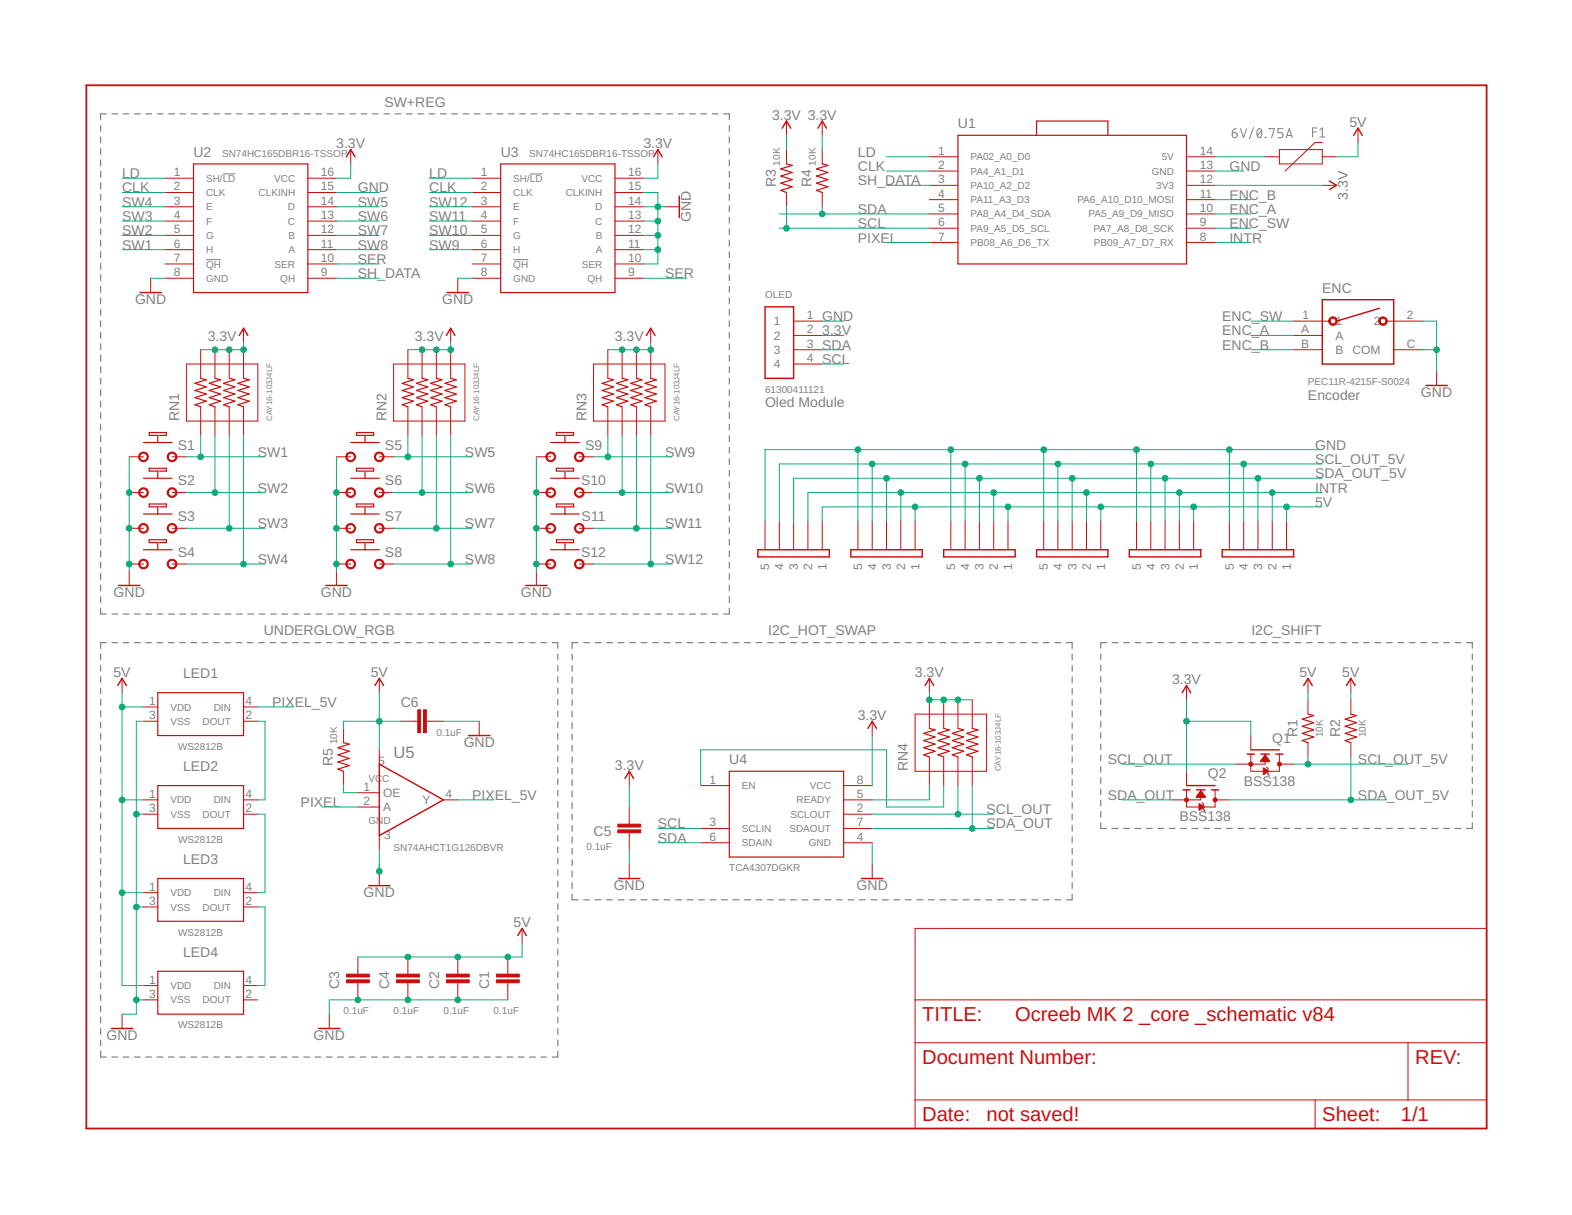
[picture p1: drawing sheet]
<svg xmlns="http://www.w3.org/2000/svg" width="279mm" height="216mm" viewBox="0 0 279 216" stroke-linecap="round" stroke-linejoin="round" font-family="sans-serif">
<defs><g id="words">
<g font-size="3.6" fill="#c90d0c">
<text x="163.9" y="181.5">TITLE:</text>
<text x="180.4" y="181.5">Ocreeb MK 2 _core _schematic v84</text>
<text x="163.9" y="189.1">Document Number:</text>
<text x="251.5" y="189.1">REV:</text>
<text x="163.9" y="199.3">Date:</text>
<text x="175.3" y="199.3">not saved!</text>
<text x="235" y="199.3">Sheet:</text>
<text x="249" y="199.3">1/1</text>
</g>
<text font-size="2.9" fill="#808080" x="69.9" y="134.8">U5</text>
<g font-size="2.5" fill="#808080">
<text x="68.3" y="19">SW+REG</text>
<text x="137.2" y="21.3">3.3V 3.3V</text>
<text x="170.3" y="22.8">U1</text>
<text x="239.8" y="22.5">5V</text>
<text x="34.4" y="27.9">U2</text>
<text x="59.8" y="26.3">3.3V</text>
<text x="89" y="27.9">U3</text>
<text x="114.4" y="26.3">3.3V</text>
<text x="152.5" y="27.9">LD</text>
<text x="21.7" y="34.2">CLK</text>
<text x="21.7" y="31.7">LD</text>
<text x="63.6" y="34.2">GND</text>
<text x="76.3" y="34.2">CLK</text>
<text x="76.3" y="31.7">LD</text>
<text x="137.9" y="33.3" transform="rotate(-90 137.9 33.3)">R3</text>
<text x="144.3" y="33.3" transform="rotate(-90 144.3 33.3)">R4</text>
<text x="152.5" y="32.9">SH_DATA</text>
<text x="152.5" y="30.4">CLK</text>
<text x="218.5" y="30.4">GND</text>
<text x="218.5" y="35.5">ENC_B</text>
<text x="239.6" y="35.5" transform="rotate(-90 239.6 35.5)">3.3V</text>
<text x="21.7" y="36.7">SW4</text>
<text x="21.7" y="39.3">SW3</text>
<text x="21.7" y="41.8">SW2</text>
<text x="63.6" y="36.7">SW5</text>
<text x="63.6" y="39.3">SW6</text>
<text x="63.6" y="41.8">SW7</text>
<text x="76.3" y="41.8">SW10</text>
<text x="76.3" y="39.3">SW11</text>
<text x="76.3" y="36.7">SW12</text>
<text x="122.8" y="39.5" transform="rotate(-90 122.8 39.5)">GND</text>
<text x="152.5" y="40.6">SCL</text>
<text x="152.5" y="38">SDA</text>
<text x="218.5" y="40.6">ENC_SW</text>
<text x="218.5" y="38">ENC_A</text>
<text x="21.7" y="44.4">SW1</text>
<text x="63.6" y="46.9">SER</text>
<text x="63.6" y="44.4">SW8</text>
<text x="76.3" y="44.4">SW9</text>
<text x="152.5" y="43.1">PIXEL</text>
<text x="218.5" y="43.1">INTR</text>
<text x="63.6" y="49.4">SH_DATA</text>
<text x="118.2" y="49.4">SER</text>
<text x="235" y="52">ENC</text>
<text x="24" y="54">GND</text>
<text x="78.6" y="54">GND</text>
<text x="146.1" y="57.1">GND</text>
<text x="146.1" y="59.6">3.3V</text>
<text x="217.2" y="57.1">ENC_SW</text>
<text x="217.2" y="59.6">ENC_A</text>
<text x="36.9" y="60.6">3.3V</text>
<text x="73.7" y="60.6">3.3V</text>
<text x="109.3" y="60.6">3.3V</text>
<text x="146.1" y="64.7">SCL</text>
<text x="146.1" y="62.1">SDA</text>
<text x="217.2" y="62.1">ENC_B</text>
<text x="232.5" y="71">Encoder</text>
<text x="252.6" y="70.5">GND</text>
<text x="31.9" y="74.8" transform="rotate(-90 31.9 74.8)">RN1</text>
<text x="68.7" y="74.8" transform="rotate(-90 68.7 74.8)">RN2</text>
<text x="104.2" y="74.8" transform="rotate(-90 104.2 74.8)">RN3</text>
<text x="136" y="72.3">Oled Module</text>
<text x="31.6" y="79.9">S1</text>
<text x="45.8" y="81.2">SW1</text>
<text x="68.4" y="79.9">S5</text>
<text x="82.6" y="81.2">SW5</text>
<text x="104" y="79.9">S9</text>
<text x="118.2" y="81.2">SW9</text>
<text x="233.7" y="79.9">GND</text>
<text x="233.7" y="82.5">SCL_OUT_5V</text>
<text x="31.6" y="86.3">S2</text>
<text x="45.8" y="87.5">SW2</text>
<text x="68.4" y="86.3">S6</text>
<text x="82.6" y="87.5">SW6</text>
<text x="103.3" y="86.3">S10</text>
<text x="118.2" y="87.5">SW10</text>
<text x="233.7" y="85">SDA_OUT_5V</text>
<text x="233.7" y="87.5">INTR</text>
<text x="31.6" y="92.6">S3</text>
<text x="45.8" y="93.9">SW3</text>
<text x="68.4" y="92.6">S7</text>
<text x="82.6" y="93.9">SW7</text>
<text x="103.4" y="92.6">S11</text>
<text x="118.2" y="93.9">SW11</text>
<text x="233.7" y="90.1">5V</text>
<text x="31.6" y="99">S4</text>
<text x="45.8" y="100.2">SW4</text>
<text x="68.4" y="99">S8</text>
<text x="82.6" y="100.2">SW8</text>
<text x="103.3" y="99">S12</text>
<text x="118.2" y="100.2">SW12</text>
<text x="20.2" y="106.1">GND</text>
<text x="57" y="106.1">GND</text>
<text x="92.6" y="106.1">GND</text>
<text x="46.9" y="112.9">UNDERGLOW_RGB</text>
<text x="136.5" y="112.9">I2C_HOT_SWAP</text>
<text x="222.4" y="112.9">I2C_SHIFT</text>
<text x="20.2" y="120.3">5V</text>
<text x="32.6" y="120.5">LED1</text>
<text x="48.4" y="125.6">PIXEL_5V</text>
<text x="65.9" y="120.3">5V</text>
<text x="71.2" y="125.6">C6</text>
<text x="162.6" y="120.3">3.3V</text>
<text x="208.3" y="121.6">3.3V</text>
<text x="231" y="120.3">5V</text>
<text x="238.6" y="120.3">5V</text>
<text x="152.5" y="127.9">3.3V</text>
<text x="226.1" y="132">Q1</text>
<text x="230.6" y="131" transform="rotate(-90 230.6 131)">R1</text>
<text x="238.2" y="131" transform="rotate(-90 238.2 131)">R2</text>
<text x="32.6" y="137">LED2</text>
<text x="59.2" y="136.1" transform="rotate(-90 59.2 136.1)">R5</text>
<text x="82.4" y="132.7">GND</text>
<text x="109.3" y="136.8">3.3V</text>
<text x="129.6" y="135.8">U4</text>
<text x="161.4" y="137.1" transform="rotate(-90 161.4 137.1)">RN4</text>
<text x="196.9" y="135.8">SCL_OUT</text>
<text x="241.4" y="135.8">SCL_OUT_5V</text>
<text x="53.4" y="143.4">PIXEL</text>
<text x="83.9" y="142.1">PIXEL_5V</text>
<text x="196.9" y="142.1">SDA_OUT</text>
<text x="214.7" y="138.3">Q2</text>
<text x="221" y="139.6">BSS138</text>
<text x="241.4" y="142.1">SDA_OUT_5V</text>
<text x="105.5" y="148.5">C5</text>
<text x="116.9" y="147.2">SCL</text>
<text x="116.9" y="149.7">SDA</text>
<text x="175.3" y="144.7">SCL_OUT</text>
<text x="175.3" y="147.2">SDA_OUT</text>
<text x="209.6" y="145.9">BSS138</text>
<text x="32.6" y="153.6">LED3</text>
<text x="64.6" y="159.4">GND</text>
<text x="109.1" y="158.1">GND</text>
<text x="152.2" y="158.1">GND</text>
<text x="91.3" y="164.7">5V</text>
<text x="32.6" y="170.1">LED4</text>
<text x="60.3" y="175.8" transform="rotate(-90 60.3 175.8)">C3</text>
<text x="69.2" y="175.8" transform="rotate(-90 69.2 175.8)">C4</text>
<text x="78.1" y="175.8" transform="rotate(-90 78.1 175.8)">C2</text>
<text x="87" y="175.8" transform="rotate(-90 87 175.8)">C1</text>
<text x="18.9" y="184.8">GND</text>
<text x="55.7" y="184.8">GND</text>
</g>
<g font-size="2.1" fill="#808080">
<text x="166.7" y="27.5">1</text>
<text x="213.2" y="27.5">14</text>
<text x="30.9" y="31.3">1</text>
<text x="30.9" y="33.8">2</text>
<text x="57" y="33.8">15</text>
<text x="57" y="31.3">16</text>
<text x="85.5" y="31.3">1</text>
<text x="85.5" y="33.8">2</text>
<text x="111.6" y="33.8">15</text>
<text x="111.6" y="31.3">16</text>
<text x="166.7" y="30">2</text>
<text x="166.7" y="32.6">3</text>
<text x="166.7" y="35.1">4</text>
<text x="213.2" y="35.1">11</text>
<text x="213.2" y="32.6">12</text>
<text x="213.2" y="30">13</text>
<text x="30.9" y="36.4">3</text>
<text x="30.9" y="38.9">4</text>
<text x="30.9" y="41.5">5</text>
<text x="57" y="41.5">12</text>
<text x="57" y="38.9">13</text>
<text x="57" y="36.4">14</text>
<text x="85.5" y="36.4">3</text>
<text x="85.5" y="38.9">4</text>
<text x="85.5" y="41.5">5</text>
<text x="111.6" y="41.5">12</text>
<text x="111.6" y="38.9">13</text>
<text x="111.6" y="36.4">14</text>
<text x="166.7" y="37.7">5</text>
<text x="166.7" y="40.2">6</text>
<text x="213.2" y="40.2">9</text>
<text x="213.2" y="37.7">10</text>
<text x="30.9" y="44">6</text>
<text x="30.9" y="46.5">7</text>
<text x="57" y="46.5">10</text>
<text x="57" y="44">11</text>
<text x="85.5" y="44">6</text>
<text x="85.5" y="46.5">7</text>
<text x="111.6" y="46.5">10</text>
<text x="111.6" y="44">11</text>
<text x="166.7" y="42.7">7</text>
<text x="213.2" y="42.7">8</text>
<text x="30.9" y="49.1">8</text>
<text x="57" y="49.1">9</text>
<text x="85.5" y="49.1">8</text>
<text x="111.6" y="49.1">9</text>
<text x="137.5" y="57.8">1</text>
<text x="143.4" y="56.7">1</text>
<text x="143.4" y="59.2">2</text>
<text x="231.3" y="59.2">A</text>
<text x="231.5" y="56.7">1</text>
<text x="237.4" y="57.8">1</text>
<text x="244.2" y="57.8">2</text>
<text x="250" y="56.7">2</text>
<text x="137.5" y="60.4">2</text>
<text x="137.5" y="62.9">3</text>
<text x="137.5" y="65.4">4</text>
<text x="143.4" y="61.8">3</text>
<text x="143.4" y="64.3">4</text>
<text x="231.3" y="61.8">B</text>
<text x="237.4" y="60.4">A</text>
<text x="237.4" y="62.9">B</text>
<text x="240.4" y="62.9">COM</text>
<text x="250" y="61.8">C</text>
<text x="136.7" y="101.2" transform="rotate(-90 136.7 101.2)">5</text>
<text x="139.3" y="101.2" transform="rotate(-90 139.3 101.2)">4</text>
<text x="141.8" y="101.2" transform="rotate(-90 141.8 101.2)">3</text>
<text x="144.4" y="101.2" transform="rotate(-90 144.4 101.2)">2</text>
<text x="146.9" y="101.2" transform="rotate(-90 146.9 101.2)">1</text>
<text x="153.2" y="101.2" transform="rotate(-90 153.2 101.2)">5</text>
<text x="155.8" y="101.2" transform="rotate(-90 155.8 101.2)">4</text>
<text x="158.3" y="101.2" transform="rotate(-90 158.3 101.2)">3</text>
<text x="160.9" y="101.2" transform="rotate(-90 160.9 101.2)">2</text>
<text x="163.4" y="101.2" transform="rotate(-90 163.4 101.2)">1</text>
<text x="169.7" y="101.2" transform="rotate(-90 169.7 101.2)">5</text>
<text x="172.3" y="101.2" transform="rotate(-90 172.3 101.2)">4</text>
<text x="174.8" y="101.2" transform="rotate(-90 174.8 101.2)">3</text>
<text x="177.4" y="101.2" transform="rotate(-90 177.4 101.2)">2</text>
<text x="179.9" y="101.2" transform="rotate(-90 179.9 101.2)">1</text>
<text x="186.3" y="101.2" transform="rotate(-90 186.3 101.2)">5</text>
<text x="188.8" y="101.2" transform="rotate(-90 188.8 101.2)">4</text>
<text x="191.3" y="101.2" transform="rotate(-90 191.3 101.2)">3</text>
<text x="193.9" y="101.2" transform="rotate(-90 193.9 101.2)">2</text>
<text x="196.4" y="101.2" transform="rotate(-90 196.4 101.2)">1</text>
<text x="202.8" y="101.2" transform="rotate(-90 202.8 101.2)">5</text>
<text x="205.3" y="101.2" transform="rotate(-90 205.3 101.2)">4</text>
<text x="207.8" y="101.2" transform="rotate(-90 207.8 101.2)">3</text>
<text x="210.4" y="101.2" transform="rotate(-90 210.4 101.2)">2</text>
<text x="212.9" y="101.2" transform="rotate(-90 212.9 101.2)">1</text>
<text x="219.3" y="101.2" transform="rotate(-90 219.3 101.2)">5</text>
<text x="221.8" y="101.2" transform="rotate(-90 221.8 101.2)">4</text>
<text x="224.3" y="101.2" transform="rotate(-90 224.3 101.2)">3</text>
<text x="226.9" y="101.2" transform="rotate(-90 226.9 101.2)">2</text>
<text x="229.4" y="101.2" transform="rotate(-90 229.4 101.2)">1</text>
<text x="26.5" y="125.3">1</text>
<text x="43.6" y="125.3">4</text>
<text x="26.5" y="127.8">3</text>
<text x="43.6" y="127.8">2</text>
<text x="67.2" y="135.9">5</text>
<text x="26.5" y="141.8">1</text>
<text x="43.6" y="141.8">4</text>
<text x="64.6" y="143">2</text>
<text x="64.6" y="140.5">1</text>
<text x="68.1" y="141.6">OE</text>
<text x="75.1" y="142.9">Y</text>
<text x="79.2" y="141.8">4</text>
<text x="126.1" y="139.2">1</text>
<text x="152.3" y="139.2">8</text>
<text x="152.3" y="141.8">5</text>
<text x="26.5" y="144.3">3</text>
<text x="43.6" y="144.3">2</text>
<text x="68.1" y="144.2">A</text>
<text x="68.3" y="149.1">3</text>
<text x="126.1" y="146.9">3</text>
<text x="126.1" y="149.4">6</text>
<text x="152.3" y="144.3">2</text>
<text x="152.3" y="146.9">7</text>
<text x="152.3" y="149.4">4</text>
<text x="26.5" y="158.3">1</text>
<text x="26.5" y="160.8">3</text>
<text x="43.6" y="160.8">2</text>
<text x="43.6" y="158.3">4</text>
<text x="26.5" y="174.8">1</text>
<text x="26.5" y="177.3">3</text>
<text x="43.6" y="177.3">2</text>
<text x="43.6" y="174.8">4</text>
</g>
<g font-size="1.8" fill="#808080">
<text x="39.5" y="27.9">SN74HC165DBR16-TSSOP</text>
<text x="94.1" y="27.9">SN74HC165DBR16-TSSOP</text>
<text x="138.6" y="29.4" transform="rotate(-90 138.6 29.4)">10K</text>
<text x="145" y="29.4" transform="rotate(-90 145 29.4)">10K</text>
<text x="172.5" y="28.5">PA02_A0_D0</text>
<text x="206.5" y="28.5">5V</text>
<text x="36.6" y="32.3">SH/LD</text>
<text x="36.6" y="34.8">CLK</text>
<text x="46" y="34.8">CLKINH</text>
<text x="48.7" y="32.3">VCC</text>
<text x="91.2" y="32.3">SH/LD</text>
<text x="91.2" y="34.8">CLK</text>
<text x="100.6" y="34.8">CLKINH</text>
<text x="103.3" y="32.3">VCC</text>
<text x="172.5" y="31">PA4_A1_D1</text>
<text x="172.5" y="33.6">PA10_A2_D2</text>
<text x="204.7" y="31">GND</text>
<text x="205.5" y="33.6">3V3</text>
<text x="36.6" y="37.4">E</text>
<text x="36.6" y="39.9">F</text>
<text x="51.2" y="39.9">C</text>
<text x="51.2" y="37.4">D</text>
<text x="91.2" y="37.4">E</text>
<text x="91.2" y="39.9">F</text>
<text x="105.8" y="39.9">C</text>
<text x="105.8" y="37.4">D</text>
<text x="172.5" y="36.1">PA11_A3_D3</text>
<text x="172.5" y="38.6">PA8_A4_D4_SDA</text>
<text x="172.5" y="41.2">PA9_A5_D5_SCL</text>
<text x="191.5" y="36.1">PA6_A10_D10_MOSI</text>
<text x="193.5" y="38.6">PA5_A9_D9_MISO</text>
<text x="194.4" y="41.2">PA7_A8_D8_SCK</text>
<text x="36.6" y="42.5">G</text>
<text x="36.6" y="45">H</text>
<text x="36.6" y="47.5">QH</text>
<text x="48.8" y="47.5">SER</text>
<text x="51.3" y="45">A</text>
<text x="51.3" y="42.5">B</text>
<text x="91.2" y="42.5">G</text>
<text x="91.2" y="45">H</text>
<text x="91.2" y="47.5">QH</text>
<text x="103.4" y="47.5">SER</text>
<text x="105.9" y="45">A</text>
<text x="105.9" y="42.5">B</text>
<text x="172.5" y="43.7">PB08_A6_D6_TX</text>
<text x="194.4" y="43.7">PB09_A7_D7_RX</text>
<text x="36.6" y="50.1">GND</text>
<text x="49.8" y="50.1">QH</text>
<text x="91.2" y="50.1">GND</text>
<text x="104.4" y="50.1">QH</text>
<text x="136" y="53">OLED</text>
<text x="136" y="69.8">61300411121</text>
<text x="232.5" y="68.5">PEC11R-4215F-S0024</text>
<text x="30.3" y="126.3">VDD</text>
<text x="30.3" y="128.8">VSS</text>
<text x="36" y="128.8">DOUT</text>
<text x="38" y="126.3">DIN</text>
<text x="77.6" y="130.7">0.1uF</text>
<text x="235.1" y="131" transform="rotate(-90 235.1 131)">10K</text>
<text x="242.8" y="131" transform="rotate(-90 242.8 131)">10K</text>
<text x="31.7" y="133.2">WS2812B</text>
<text x="59.9" y="132.3" transform="rotate(-90 59.9 132.3)">10K</text>
<text x="30.3" y="142.8">VDD</text>
<text x="38" y="142.8">DIN</text>
<text x="65.5" y="139">VCC</text>
<text x="131.9" y="140.2">EN</text>
<text x="141.6" y="142.8">READY</text>
<text x="144" y="140.2">VCC</text>
<text x="30.3" y="145.3">VSS</text>
<text x="31.7" y="149.7">WS2812B</text>
<text x="36" y="145.3">DOUT</text>
<text x="65.5" y="146.5">GND</text>
<text x="131.9" y="147.8">SCLIN</text>
<text x="140.3" y="147.8">SDAOUT</text>
<text x="140.5" y="145.3">SCLOUT</text>
<text x="69.9" y="151.2">SN74AHCT1G126DBVR</text>
<text x="104.2" y="151">0.1uF</text>
<text x="129.6" y="154.8">TCA4307DGKR</text>
<text x="131.9" y="150.4">SDAIN</text>
<text x="143.7" y="150.4">GND</text>
<text x="30.3" y="159.3">VDD</text>
<text x="30.3" y="161.8">VSS</text>
<text x="36" y="161.8">DOUT</text>
<text x="38" y="159.3">DIN</text>
<text x="31.7" y="166.3">WS2812B</text>
<text x="30.3" y="175.8">VDD</text>
<text x="30.3" y="178.3">VSS</text>
<text x="36" y="178.3">DOUT</text>
<text x="38" y="175.8">DIN</text>
<text x="31.7" y="182.8">WS2812B</text>
<text x="61.1" y="180.2">0.1uF</text>
<text x="69.9" y="180.2">0.1uF</text>
<text x="78.8" y="180.2">0.1uF</text>
<text x="87.7" y="180.2">0.1uF</text>
</g>
<g font-size="1.4" fill="#808080">
<text x="48.4" y="74.8" transform="rotate(-90 48.4 74.8)">CAY16-103J4LF</text>
<text x="85.2" y="74.8" transform="rotate(-90 85.2 74.8)">CAY16-103J4LF</text>
<text x="120.7" y="74.8" transform="rotate(-90 120.7 74.8)">CAY16-103J4LF</text>
<text x="177.9" y="137.1" transform="rotate(-90 177.9 137.1)">CAY16-103J4LF</text>
</g>
</g></defs>
<g fill="none" stroke="#808080" stroke-width=".21">
<path d="M17.9 22.3v1M17.9 24.3v1.1M17.9 26.4v1M17.9 28.4v1M17.9 30.5v1M17.9 32.5v1M17.9 34.5v1.1M17.9 36.6v1M17.9 38.6v1.1M18.9 20.2h-1v1.1M19.9 20.2h1M21.9 20.2h1"/>
<path d="M23.9 20.2h1M25.9 20.2h1M28 20.2h1M30 20.2h1M32 20.2h1M34 20.2h1M36 20.2h1M38 20.2h1M40 20.2h1M42 20.2h1.1M44 20.2h1.1M46.1 20.2h1"/>
<path d="M48.1 20.2h1M50.1 20.2h1M52.1 20.2h1M54.1 20.2h1M56.1 20.2h1M58.1 20.2h1.1M60.2 20.2h1M62.2 20.2h1M64.2 20.2h1M66.2 20.2h1M68.2 20.2h1M70.2 20.2h1"/>
<path d="M72.2 20.2h1.1M74.3 20.2h1M76.3 20.2h1M78.3 20.2h1M80.3 20.2h1M82.3 20.2h1M84.3 20.2h1M86.3 20.2h1.1M88.3 20.2h1.1M90.4 20.2h1M92.4 20.2h1M94.4 20.2h1"/>
<path d="M96.4 20.2h1M98.4 20.2h1M100.4 20.2h1M102.4 20.2h1.1M104.5 20.2h1M106.5 20.2h1M108.5 20.2h1M110.5 20.2h1M112.5 20.2h1M114.5 20.2h1M116.5 20.2h1M118.6 20.2h.9"/>
<path d="M120.6 20.2h1M122.6 20.2h1M124.6 20.2h1M126.6 20.2h1M128.6 20.2h1v1.1M129.6 22.3v1M129.6 24.3v1.1M129.6 26.4v1M129.6 28.4v1M129.6 30.5v1M129.6 32.5v1M129.6 34.5v1.1"/>
<path d="M129.6 36.6v1M129.6 38.6v1.1M17.9 40.7v1M17.9 42.7v1.1M17.9 44.7v1.1M17.9 46.8v1M17.9 48.8v1.1M17.9 50.9v1M17.9 52.9v1.1M17.9 55v1M17.9 57v1M17.9 59.1v1"/>
<path d="M129.6 40.7v1M129.6 42.7v1.1M129.6 44.7v1.1M129.6 46.8v1M129.6 48.8v1.1M129.6 50.9v1M129.6 52.9v1.1M129.6 55v1M129.6 57v1M129.6 59.1v1M17.9 61.1v1M17.9 63.1v1.1"/>
<path d="M17.9 65.2v1M17.9 67.2v1.1M17.9 69.3v1M17.9 71.3v1M17.9 73.3v1.1M17.9 75.4v1M17.9 77.4v1.1M17.9 79.5v1M129.6 61.1v1M129.6 63.1v1.1M129.6 65.2v1M129.6 67.2v1.1"/>
<path d="M129.6 69.3v1M129.6 71.3v1M129.6 73.3v1.1M129.6 75.4v1M129.6 77.4v1.1M129.6 79.5v1M17.9 81.5v1.1M17.9 83.6v1M17.9 85.6v1.1M17.9 87.7v1M17.9 89.7v1M17.9 91.7v1.1"/>
<path d="M17.9 93.8v1M17.9 95.8v1.1M17.9 97.9v1M17.9 99.9v1M129.6 81.5v1.1M129.6 83.6v1M129.6 85.6v1.1M129.6 87.7v1M129.6 89.7v1M129.6 91.7v1.1M129.6 93.8v1M129.6 95.8v1.1"/>
<path d="M129.6 97.9v1M129.6 99.9v1M17.9 101.9v1.1M17.9 104v1M17.9 106v1.1M17.9 108.1v1h1M17.9 116.2v1M17.9 118.2v1.1M18.9 114.2h-1v1M19.9 114.2h1M19.9 109.1h1M21.9 114.2h1"/>
<path d="M21.9 109.1h1M23.9 114.2h1M23.9 109.1h1M25.9 114.2h1M25.9 109.1h1M27.9 114.2h1M28 109.1h1M29.9 114.2h1M30 109.1h1M31.9 114.2h1M32 109.1h1M33.9 114.2h1"/>
<path d="M34 109.1h1M35.9 114.2h1.1M36 109.1h1M38 114.2h.9M38 109.1h1M40 114.2h1M40 109.1h1M42 114.2h1M42 109.1h1.1M44 114.2h1M44 109.1h1.1M46 114.2h1"/>
<path d="M46.1 109.1h1M48 114.2h1M48.1 109.1h1M50 114.2h1M50.1 109.1h1M52 114.2h1M52.1 109.1h1M54 114.2h1M54.1 109.1h1M56 114.2h1M56.1 109.1h1M58 114.2h1"/>
<path d="M58.1 109.1h1.1M60 114.2h1M60.2 109.1h1M62 114.2h1M62.2 109.1h1M64 114.2h1M64.2 109.1h1M66 114.2h1.1M66.2 109.1h1M68.1 114.2h.9M68.2 109.1h1M70.1 114.2h1"/>
<path d="M70.2 109.1h1M72.1 114.2h1M72.2 109.1h1.1M74.1 114.2h1M74.3 109.1h1M76.1 114.2h1M76.3 109.1h1M78.1 114.2h1M78.3 109.1h1M80.1 114.2h1M80.3 109.1h1M82.1 114.2h1"/>
<path d="M82.3 109.1h1M84.1 114.2h1M84.3 109.1h1M86.1 114.2h1M86.3 109.1h1.1M88.1 114.2h1M88.3 109.1h1.1M90.1 114.2h1M90.4 109.1h1M92.1 114.2h1M92.4 109.1h1M94.1 114.2h1"/>
<path d="M94.4 109.1h1M96.1 114.2h1M96.4 109.1h1M98.1 114.2h1v1M98.4 109.1h1M99.1 116.2v1M99.1 118.2v1.1M100.4 109.1h1M101.7 116.2v1.1M101.7 118.3v1M102.4 109.1h1.1M102.7 114.2h-1v1"/>
<path d="M103.7 114.2h1.1M104.5 109.1h1M105.8 114.2h1M106.5 109.1h1M107.8 114.2h1.1M108.5 109.1h1M109.9 114.2h1M110.5 109.1h1M111.9 114.2h1M112.5 109.1h1M113.9 114.2h1.1M114.5 109.1h1"/>
<path d="M116 114.2h1M116.5 109.1h1M118 114.2h1.1M118.6 109.1h.9M120.1 114.2h1M120.6 109.1h1M122.1 114.2h1.1M122.6 109.1h1M124.2 114.2h1M124.6 109.1h1M126.2 114.2h1.1M126.6 109.1h1"/>
<path d="M128.2 114.2h1.1M129.6 101.9v1.1M129.6 104v1M129.6 106v1.1M129.6 108.1v1h-1M130.3 114.2h1M132.3 114.2h1.1M134.4 114.2h1M136.4 114.2h1.1M138.5 114.2h1M140.5 114.2h1M142.5 114.2h1.1"/>
<path d="M144.6 114.2h1M146.6 114.2h1.1M148.7 114.2h1M150.7 114.2h1.1M152.8 114.2h1M154.8 114.2h1.1M156.8 114.2h1.1M158.9 114.2h1M160.9 114.2h1.1M163 114.2h1M165 114.2h1.1M167.1 114.2h1"/>
<path d="M169.1 114.2h1M171.2 114.2h1M173.2 114.2h1M175.2 114.2h1.1M177.3 114.2h1M179.3 114.2h1.1M181.4 114.2h1M183.4 114.2h1M185.4 114.2h1.1M187.5 114.2h1M189.5 114.2h1.1v1M190.6 116.2v1.1"/>
<path d="M190.6 118.3v1M195.6 116.2v1M195.6 118.2v1M196.7 114.2h-1.1v1M197.7 114.2h1M199.7 114.2h1M201.7 114.2h1.1M203.8 114.2h1M205.8 114.2h1M207.8 114.2h1.1M209.9 114.2h1M211.9 114.2h1"/>
<path d="M213.9 114.2h1.1M216 114.2h1M218 114.2h1M220 114.2h1.1M222.1 114.2h1M224.1 114.2h1M226.1 114.2h1.1M228.2 114.2h1M230.2 114.2h1M232.2 114.2h1M234.3 114.2h1M236.3 114.2h1"/>
<path d="M238.3 114.2h1M240.3 114.2h1.1M242.4 114.2h1M244.4 114.2h1M246.4 114.2h1.1M248.5 114.2h1M250.5 114.2h1M252.5 114.2h1.1M254.6 114.2h1M256.6 114.2h1M258.6 114.2h1.1M260.6 114.2h1.1v1"/>
<path d="M261.7 116.2v1M261.7 118.2v1M17.9 120.2v1.1M17.9 122.3v1M17.9 124.3v1M17.9 126.3v1M17.9 128.3v1M17.9 130.3v1.1M17.9 132.4v1M17.9 134.4v1M17.9 136.4v1M17.9 138.4v1"/>
<path d="M99.1 120.2v1.1M99.1 122.3v1M99.1 124.3v1M99.1 126.3v1M99.1 128.3v1M99.1 130.3v1.1M99.1 132.4v1M99.1 134.4v1M99.1 136.4v1M99.1 138.4v1M101.7 120.3v1M101.7 122.3v1"/>
<path d="M101.7 124.4v1M101.7 126.4v1M101.7 128.4v1M101.7 130.5v1M101.7 132.5v1M101.7 134.5v1M101.7 136.5v1.1M101.7 138.6v1M190.6 120.3v1M190.6 122.3v1M190.6 124.4v1M190.6 126.4v1"/>
<path d="M190.6 128.4v1M190.6 130.5v1M190.6 132.5v1M190.6 134.5v1M190.6 136.5v1.1M190.6 138.6v1M195.6 120.2v1M195.6 122.2v1M195.6 124.2v1M195.6 126.2v1M195.6 128.2v1M195.6 130.2v1"/>
<path d="M195.6 132.2v1M195.6 134.2v1M195.6 136.2v1M195.6 138.2v1M261.7 120.2v1M261.7 122.2v1M261.7 124.2v1M261.7 126.2v1M261.7 128.2v1M261.7 130.2v1M261.7 132.2v1M261.7 134.2v1"/>
<path d="M261.7 136.2v1M261.7 138.2v1M17.9 140.4v1M17.9 142.4v1M17.9 144.5v1M17.9 146.5v1M17.9 148.5v1M17.9 150.5v1M17.9 152.5v1M17.9 154.5v1.1M17.9 156.5v1.1M17.9 158.6v1"/>
<path d="M99.1 140.4v1M99.1 142.4v1M99.1 144.5v1M99.1 146.5v1M99.1 148.5v1M99.1 150.5v1M99.1 152.5v1M99.1 154.5v1.1M99.1 156.5v1.1M99.1 158.6v1M101.7 140.6v1M101.7 142.6v1.1"/>
<path d="M101.7 144.7v1M101.7 146.7v1M101.7 148.7v1.1M101.7 150.7v1.1M101.7 152.8v1M101.7 154.8v1.1M101.7 156.8v1.1M101.7 158.9v1h1M103.7 159.9h1.1M105.8 159.9h1M107.8 159.9h1.1M109.9 159.9h1"/>
<path d="M111.9 159.9h1M113.9 159.9h1.1M116 159.9h1M118 159.9h1.1M120.1 159.9h1M122.1 159.9h1.1M124.2 159.9h1M126.2 159.9h1.1M128.2 159.9h1.1M130.3 159.9h1M132.3 159.9h1.1M134.4 159.9h1"/>
<path d="M136.4 159.9h1.1M138.5 159.9h1M140.5 159.9h1M142.5 159.9h1.1M144.6 159.9h1M146.6 159.9h1.1M148.7 159.9h1M150.7 159.9h1.1M152.8 159.9h1M154.8 159.9h1.1M156.8 159.9h1.1M158.9 159.9h1"/>
<path d="M160.9 159.9h1.1M163 159.9h1M165 159.9h1.1M167.1 159.9h1M169.1 159.9h1M171.2 159.9h1M173.2 159.9h1M175.2 159.9h1.1M177.3 159.9h1M179.3 159.9h1.1M181.4 159.9h1M183.4 159.9h1"/>
<path d="M185.4 159.9h1.1M187.5 159.9h1M190.6 140.6v1M190.6 142.6v1.1M190.6 144.7v1M190.6 146.7v1M190.6 148.7v1.1M190.6 150.7v1.1M190.6 152.8v1M190.6 154.8v1.1M190.6 156.8v1.1M190.6 158.9v1h-1.1"/>
<path d="M195.6 140.2v1M195.6 142.2v1M195.6 144.2v1M195.6 146.2v1h1.1M197.7 147.2h1M199.7 147.2h1M201.7 147.2h1.1M203.8 147.2h1M205.8 147.2h1M207.8 147.2h1.1M209.9 147.2h1M211.9 147.2h1"/>
<path d="M213.9 147.2h1.1M216 147.2h1M218 147.2h1M220 147.2h1.1M222.1 147.2h1M224.1 147.2h1M226.1 147.2h1.1M228.2 147.2h1M230.2 147.2h1M232.2 147.2h1M234.3 147.2h1M236.3 147.2h1"/>
<path d="M238.3 147.2h1M240.3 147.2h1.1M242.4 147.2h1M244.4 147.2h1M246.4 147.2h1.1M248.5 147.2h1M250.5 147.2h1M252.5 147.2h1.1M254.6 147.2h1M256.6 147.2h1M258.6 147.2h1.1M261.7 140.2v1"/>
<path d="M261.7 142.2v1M261.7 144.2v1M261.7 146.2v1h-1.1M17.9 160.6v1M17.9 162.6v1M17.9 164.6v1.1M17.9 166.6v1.1M17.9 168.7v1M17.9 170.7v1M17.9 172.7v1M17.9 174.7v1M17.9 176.7v1.1"/>
<path d="M17.9 178.8v1M99.1 160.6v1M99.1 162.6v1M99.1 164.6v1.1M99.1 166.6v1.1M99.1 168.7v1M99.1 170.7v1M99.1 172.7v1M99.1 174.7v1M99.1 176.7v1.1M99.1 178.8v1M17.9 180.8v1"/>
<path d="M17.9 182.8v1M17.9 184.8v1M17.9 186.8v1h1M19.9 187.8h1M21.9 187.8h1M23.9 187.8h1M25.9 187.8h1M27.9 187.8h1M29.9 187.8h1M31.9 187.8h1M33.9 187.8h1M35.9 187.8h1.1"/>
<path d="M38 187.8h.9M40 187.8h1M42 187.8h1M44 187.8h1M46 187.8h1M48 187.8h1M50 187.8h1M52 187.8h1M54 187.8h1M56 187.8h1M58 187.8h1M60 187.8h1"/>
<path d="M62 187.8h1M64 187.8h1M66 187.8h1.1M68.1 187.8h.9M70.1 187.8h1M72.1 187.8h1M74.1 187.8h1M76.1 187.8h1M78.1 187.8h1M80.1 187.8h1M82.1 187.8h1M84.1 187.8h1"/>
<path d="M86.1 187.8h1M88.1 187.8h1M90.1 187.8h1M92.1 187.8h1M94.1 187.8h1M96.1 187.8h1M99.1 180.8v1M99.1 182.8v1M99.1 184.8v1M99.1 186.8v1h-1"/>
</g>
<g fill="none" stroke="#808080" stroke-width=".18">
<path d="M39.6 30.9h2.2M94.2 30.9h2.3M219 23.6h.5a.45 .45 0 0 1 .4 .5 .45 .45 0 0 1-.5 .4 .45 .45 0 0 1-.4-.5zM219.7 22.9a.7 .7 0 0 0-.7 .7M220.5 22.9l.5 1.6 .6-1.6M222.8 22.7l-.7 2M223.6 23l.2-.1a.95 .95 0 0 1 0 1.6 1 1 0 0 1-.2-1.5zM224.2 23.2l-.7 .9M224.9 24.4l.1 .1zM225.6 23v-.1h.9l-.5 1.6M228 22.9h-.9v.7h.6a.45 .45 0 0 1 .3 .4 .45 .45 0 0 1-.3 .5h-.6M228.6 24.5l.6-1.6 .5 1.6"/>
<path d="M228.7 24.1h.9M233.3 23.5h.7M234 22.7h-.7v1.6M234.6 23.1l.4-.4v1.6M234.6 24.3h.9M36.6 46.1h2.7M91.2 46.1h2.7"/>
</g>
<path d="M15.3 15.2h248.9v185.3h-248.9z" fill="none" stroke="#c90d0c" stroke-width=".32"/>
<g fill="none" stroke="#c90d0c" stroke-width=".18">
<path d="M29.3 31.7h5.1M29.3 34.2h5.1M29.3 36.7h5.1M29.3 39.3h5.1M54.7 31.7h5.1M54.7 34.2h5.1M54.7 36.7h5.1M54.7 39.3h5.1M62.3 26.6v2.5M83.9 31.7h5.1M83.9 34.2h5.1M83.9 36.7h5.1"/>
<path d="M83.9 39.3h5.1M109.3 31.7h5.1M109.3 34.2h5.1M109.3 36.7h5.1M109.3 39.3h5.1M116.9 26.6v2.5M118.2 36.7h2.5M139.8 21.5v2.5M139.8 26.6v2.5M139.8 34.2v2.5M146.1 21.5v2.5M146.1 26.6v2.5"/>
<path d="M146.1 34.2v2.5M165.2 27.9h5.1M165.2 30.4h5.1M165.2 32.9h5.1M165.2 35.5h5.1M165.2 38h5.1M210.9 27.9h5.1M210.9 30.4h5.1M210.9 32.9h5.1M210.9 35.5h5.1M210.9 38h5.1M224.9 27.9h2.5"/>
<path d="M227.4 26.6h7.6v2.5h-7.6zM235 27.9h2.6M235 32.9h2.6M235 25.3h-1.3l-5.3 5.1M241.4 22.8v2.5M26.8 49.4v2.6M29.3 41.8h5.1M29.3 44.4h5.1M29.3 46.9h5.1M29.3 49.4h5.1M43.3 58.3v2.6M54.7 41.8h5.1"/>
<path d="M54.7 44.4h5.1M54.7 46.9h5.1M54.7 49.4h5.1M80.1 58.3v2.6M81.4 49.4v2.6M83.9 41.8h5.1M83.9 44.4h5.1M83.9 46.9h5.1M83.9 49.4h5.1M109.3 41.8h5.1M109.3 44.4h5.1M109.3 46.9h5.1"/>
<path d="M109.3 49.4h5.1M115.7 58.3v2.6M141.1 57.1h5M141.1 59.6h5M165.2 40.6h5.1M165.2 43.1h5.1M210.9 40.6h5.1M210.9 43.1h5.1M229.9 57.1h6.4M229.9 59.6h5.1M246.4 57.1h6.4M33.1 64.7h12.7v10.1h-12.7z"/>
<path d="M35.7 62.1v5.1M35.7 72.3v5.1M38.2 62.1v5.1M38.2 72.3v5.1M40.7 62.1v5.1M40.7 72.3v5.1M43.3 62.1v5.1M43.3 72.3v5.1M70 64.7h12.6v10.1h-12.6zM72.5 62.1v5.1M72.5 72.3v5.1M75 62.1v5.1"/>
<path d="M75 72.3v5.1M77.6 62.1v5.1M77.6 72.3v5.1M80.1 62.1v5.1M80.1 72.3v5.1M105.5 64.7h12.7v10.1h-12.7zM108 62.1v5.1M108 72.3v5.1M110.6 62.1v5.1M110.6 72.3v5.1M113.1 62.1v5.1M113.1 72.3v5.1"/>
<path d="M115.7 62.1v5.1M115.7 72.3v5.1M141.1 64.7h5M141.1 62.1h5M229.9 62.1h5.1M247.7 62.1h5.1M255.3 66v2.5M23 81.2h2.5M23 87.5h2.5M23 93.9h2.5M30.6 81.2h2.5M30.6 87.5h2.5"/>
<path d="M30.6 93.9h2.5M59.8 81.2h2.5M59.8 87.5h2.5M59.8 93.9h2.5M67.4 81.2h2.6M67.4 87.5h2.6M67.4 93.9h2.6M95.3 81.2h2.6M95.3 87.5h2.6M95.3 93.9h2.6M103 81.2h2.5M103 87.5h2.5"/>
<path d="M103 93.9h2.5M136 92.6v5.1M138.5 92.6v5.1M141.1 92.6v5.1M143.6 92.6v5.1M146.1 92.6v5.1M152.5 92.6v5.1M155 92.6v5.1M157.6 92.6v5.1M160.1 92.6v5.1M162.6 92.6v5.1M169 92.6v5.1"/>
<path d="M171.5 92.6v5.1M174.1 92.6v5.1M176.6 92.6v5.1M179.2 92.6v5.1M185.5 92.6v5.1M188 92.6v5.1M190.6 92.6v5.1M193.1 92.6v5.1M195.6 92.6v5.1M202 92.6v5.1M204.5 92.6v5.1M207.1 92.6v5.1"/>
<path d="M209.6 92.6v5.1M212.2 92.6v5.1M218.5 92.6v5.1M221 92.6v5.1M223.6 92.6v5.1M226.1 92.6v5.1M228.7 92.6v5.1M23 101.5v2.5M23 100.2h2.5M30.6 100.2h2.5M59.8 100.2h2.5M59.8 101.5v2.5"/>
<path d="M67.4 100.2h2.6M95.3 100.2h2.6M95.3 101.5v2.5M103 100.2h2.5M21.7 120.5v2.6M25.5 128.2h2.5M25.5 125.6h2.5M43.3 128.2h2.5M43.3 125.6h2.5M61.1 129.4v2.6M61.1 137.1v2.5M67.4 120.5v2.6"/>
<path d="M67.4 133.2v2.6M71.2 128.2h3.1M75.8 128.2h3M85.2 128.2v2.5M111.8 137.1v2.5M124.5 139.6h5.1M149.9 139.6h5.1M155 128.2v2.5M162.6 126.9h12.7v10.2h-12.7zM165.2 120.5v2.6M165.2 124.4v5M165.2 134.5v5.1"/>
<path d="M167.7 124.4v5M167.7 134.5v5.1M170.3 124.4v5M170.3 134.5v5.1M172.8 124.4v5M172.8 134.5v5.1M210.9 121.8v2.6M210.9 137.1v2.5M222.3 130.7v2.5M222.3 134v3.1h5.1v-3.1M224.9 134v1.8h-5.1M225.1 136.3l.3 .2v1.1l.2 .2"/>
<path d="M227.4 135.8h2.5M232.5 120.5v2.6M232.5 124.4v2.5M232.5 132v2.5M240.1 120.5v2.6M240.1 124.4v2.5M240.1 132v2.5M25.5 144.7h2.5M25.5 142.1h2.5M25.5 158.6h2.5M43.3 144.7h2.5M43.3 142.1h2.5"/>
<path d="M43.3 158.6h2.5M63.6 143.4h3.8M63.6 140.9h3.8M67.4 148.5v2.5M67.4 154.8v2.6M78.8 142.1h2.6M111.8 143.4v3.1M111.8 148v3M111.8 153.6v2.5M124.5 147.2h5.1M124.5 149.8h5.1M149.9 144.7h5.1"/>
<path d="M149.9 142.1h5.1M149.9 147.2h5.1M149.9 149.8h5.1M155 153.6v2.5M210.9 140.4v3h5.1v-3M213.4 140.4v1.7h-5.1M213.7 142.6l.2 .3v1l.3 .3M216 142.1h2.5M25.5 177.7h2.5M25.5 161.2h2.5M25.5 175.1h2.5M43.3 177.7h2.5"/>
<path d="M43.3 161.2h2.5M43.3 175.1h2.5M63.6 170.1v3M63.6 174.6v3.1M72.5 170.1v3M72.5 174.6v3.1M81.4 170.1v3M81.4 174.6v3.1M90.3 170.1v3M90.3 174.6v3.1M92.8 165v2.5M162.6 165h101.6v35.5h-101.6z"/>
<path d="M162.6 177.7h101.6M21.7 180.2v2.6M58.5 180.2v2.6M162.6 185.3h101.6M162.6 195.5h101.6M233.7 195.5v5M250.3 185.3v10.2"/>
</g>
<g fill="none" stroke="#c90d0c" stroke-width=".21">
<path d="M34.4 29.1h20.3v22.9h-20.3zM89 29.1h20.3v22.9h-20.3zM139.8 29.1l1 .3-2 .6 2 .6-2 .7 2 .6-2 .7 2 .6-2 .6 1 .4M146.1 29.1l1.1 .3-2.1 .6 2.1 .6-2.1 .7 2.1 .6-2.1 .7 2.1 .6-2.1 .6 1 .4M170.3 24h40.6v22.9h-40.6zM184.2 24v-2.5h12.7v2.5M25.5 78.6h5.1M28.3 77.4h1.3v-.5h-3.1v.5h1.5v1.2M35.7 67.2l1 .3-2.1 .6 2.1 .6-2.1 .7 2.1 .6-2.1 .7 2.1 .6-2.1 .6 1.1 .4M38.2 67.2l1 .3-2 .6 2 .6-2 .7 2 .6-2 .7 2 .6-2 .6 1 .4M40.7 67.2l1.1 .3-2.1 .6 2.1 .6-2.1 .7 2.1 .6-2.1 .7 2.1 .6-2.1 .6 1 .4M43.3 67.2l1 .3-2 .6 2 .6-2 .7 2 .6-2 .7 2 .6-2 .6 1 .4"/>
<path d="M62.3 78.6h5.1M65.1 77.4h1.3v-.5h-3v.5h1.5v1.2M72.5 67.2l1 .3-2 .6 2 .6-2 .7 2 .6-2 .7 2 .6-2 .6 1 .4M75 67.2l1 .3-2 .6 2 .6-2 .7 2 .6-2 .7 2 .6-2 .6 1 .4M77.6 67.2l1 .3-2.1 .6 2.1 .6-2.1 .7 2.1 .6-2.1 .7 2.1 .6-2.1 .6 1.1 .4M80.1 67.2l1 .3-2 .6 2 .6-2 .7 2 .6-2 .7 2 .6-2 .6 1 .4M97.9 78.6h5.1M100.7 77.4h1.2v-.5h-3v.5h1.5v1.2M108 67.2l1.1 .3-2.1 .6 2.1 .6-2.1 .7 2.1 .6-2.1 .7 2.1 .6-2.1 .6 1 .4M110.6 67.2l1 .3-2 .6 2 .6-2 .7 2 .6-2 .7 2 .6-2 .6 1 .4M113.1 67.2l1 .3-2 .6 2 .6-2 .7 2 .6-2 .7 2 .6-2 .6 1 .4M115.7 67.2l1 .3-2.1 .6 2.1 .6-2.1 .7 2.1 .6-2.1 .7 2.1 .6-2.1 .6 1.1 .4"/>
<path d="M25.5 85h5.1M25.5 91.3h5.1M25.5 97.7h5.1M28.3 83.7h1.3v-.5h-3.1v.5h1.5v1.3M28.3 90.1h1.3v-.5h-3.1v.5h1.5v1.2M28.3 96.4h1.3v-.5h-3.1v.5h1.5v1.3M62.3 85h5.1M62.3 91.3h5.1M62.3 97.7h5.1M65.1 83.7h1.3v-.5h-3v.5h1.5v1.3M65.1 90.1h1.3v-.5h-3v.5h1.5v1.2M65.1 96.4h1.3v-.5h-3v.5h1.5v1.3"/>
<path d="M97.9 85h5.1M97.9 91.3h5.1M97.9 97.7h5.1M100.7 83.7h1.2v-.5h-3v.5h1.5v1.3M100.7 90.1h1.2v-.5h-3v.5h1.5v1.2M100.7 96.4h1.2v-.5h-3v.5h1.5v1.3M28 123.1h15.3v7.6h-15.3zM28 139.6h15.3v7.6h-15.3zM61.1 132l1 .2-2.1 .7 2.1 .6-2.1 .6 2.1 .7-2.1 .6 2.1 .6-2.1 .7 1.1 .4M129.6 137.1h20.3v15.2h-20.3zM165.2 129.4l1 .3-2 .6 2 .7-2 .6 2 .6-2 .7 2 .6-2 .6 1 .4M167.7 129.4l1 .3-2 .6 2 .7-2 .6 2 .6-2 .7 2 .6-2 .6 1 .4"/>
<path d="M170.3 129.4l1 .3-2.1 .6 2.1 .7-2.1 .6 2.1 .6-2.1 .7 2.1 .6-2.1 .6 1.1 .4M172.8 129.4l1 .3-2 .6 2 .7-2 .6 2 .6-2 .7 2 .6-2 .6 1 .4M232.5 126.9l1 .2-2 .7 2 .6-2 .7 2 .6-2 .6 2 .7-2 .6 1 .4M240.1 126.9l1 .2-2 .7 2 .6-2 .7 2 .6-2 .6 2 .7-2 .6 1 .4M28 156.1h15.3v7.6h-15.3zM28 172.6h15.3v7.6h-15.3z"/>
</g>
<g fill="#c90d0c" stroke="#c90d0c" stroke-width=".18">
<path d="M88.2 173.1h4.1v.5h-4.1z"/>
<path d="M88.2 174.1h4.1v.5h-4.1z"/>
<path d="M79.3 173.1h4.1v.5h-4.1z"/>
<path d="M79.3 174.1h4.1v.5h-4.1z"/>
<path d="M70.5 173.1h4v.5h-4z"/>
<path d="M70.5 174.1h4v.5h-4z"/>
<path d="M61.6 173.1h4v.5h-4z"/>
<path d="M61.6 174.1h4v.5h-4z"/>
<path d="M109.8 146.5h4.1v.5h-4.1z"/>
<path d="M109.8 147.5h4.1v.5h-4.1z"/>
<path d="M74.3 126.1h.5v4.1h-.5z"/>
<path d="M75.3 126.1h.5v4.1h-.5z"/>
</g>
<g fill="none" stroke="#c90d0c" stroke-width=".25">
<path d="M61.6 27.9l.7-1.3 .8 1.3M116.2 27.9l.7-1.3 .8 1.3M120.7 34.8v3.9M139 22.8l.8-1.3 .7 1.3M145.4 22.8l.7-1.3 .8 1.3M236.3 32.2l1.3 .7-1.3 .8M240.6 24l.8-1.2 .7 1.2M24.9 52h3.8M42.5 59.6l.8-1.3 .7 1.3M79.3 59.6l.8-1.3 .8 1.3M79.5 52h3.8M114.9 59.6l.8-1.3 .7 1.3"/>
<path d="M136 54.5h5.1v12.7h-5.1zM235 53.3h12.7v11.4h-12.7zM245.2 54.8l-7.6 2.3M253.4 68.5h3.8M134.7 97.7h12.7v1.3h-12.7zM151.2 97.7h12.7v1.3h-12.7zM167.7 97.7h12.7v1.3h-12.7zM184.2 97.7h12.7v1.3h-12.7zM200.7 97.7h12.7v1.3h-12.7zM217.2 97.7h12.7v1.3h-12.7zM21.1 104h3.8M57.9 104h3.8"/>
<path d="M93.4 104h3.8M20.9 121.8l.8-1.3 .8 1.3M66.7 121.8l.7-1.3 .8 1.3M67.4 135.8l11.4 6.3-11.4 6.4zM83.3 130.7h3.8M111.1 138.3l.7-1.2 .8 1.2M154.3 129.4l.7-1.2 .8 1.2M164.4 121.8l.8-1.3 .7 1.3M210.1 123.1l.8-1.3 .7 1.3M210.9 139.6h5.1M221.7 134h1.2M222.3 133.2h5.1"/>
<path d="M224.1 134h1.5M226.8 134h1.2M231.7 121.8l.8-1.3 .7 1.3M239.3 121.8l.8-1.3 .8 1.3M65.5 157.4h3.8M109.9 156.1h3.8M153.1 156.1h3.8M210.2 140.4h1.3M212.7 140.4h1.5M215.3 140.4h1.3M92 166.2l.8-1.2 .8 1.2M19.8 182.8h3.8"/>
<path d="M56.6 182.8h3.8"/>
</g>
<g fill="#c90d0c" stroke="#c90d0c" stroke-width=".18">
<path d="M224.5 136.5l1 .5-.9 .6z" fill-rule="evenodd"/>
<path d="M224.9 134.1l.8 1.2h-1.7z" fill-rule="evenodd"/>
<path d="M24.8 80.6a.86 .86 0 0 1 1.4 .1 .86 .86 0 0 1-.5 1.3 .86 .86 0 0 1-1.1-.8h.2a.67 .67 0 0 1 1-.6 .67 .67 0 0 1 .1 1.2 .67 .67 0 0 1-1-.4l-.1-.2h-.2z" fill-rule="evenodd"/>
<path d="M29.9 80.6a.86 .86 0 0 1 1.4 .1 .86 .86 0 0 1-.5 1.3 .86 .86 0 0 1-1.1-.8h.2a.67 .67 0 0 1 1-.6 .67 .67 0 0 1 .1 1.2 .67 .67 0 0 1-1-.4l-.1-.2h-.2z" fill-rule="evenodd"/>
<path d="M24.8 87a.86 .86 0 0 1 1.4 .1 .86 .86 0 0 1-.5 1.3 .86 .86 0 0 1-1.1-.9h.2a.66 .66 0 0 1 1-.5 .66 .66 0 0 1 .1 1.1 .66 .66 0 0 1-1-.4l-.1-.2h-.2z" fill-rule="evenodd"/>
<path d="M29.9 87a.86 .86 0 0 1 1.4 .1 .86 .86 0 0 1-.5 1.3 .86 .86 0 0 1-1.1-.9h.2a.66 .66 0 0 1 1-.5 .66 .66 0 0 1 .1 1.1 .66 .66 0 0 1-1-.4l-.1-.2h-.2z" fill-rule="evenodd"/>
<path d="M24.8 93.3a.86 .86 0 0 1 1.4 .1 .86 .86 0 0 1-.5 1.3 .86 .86 0 0 1-1.1-.8h.2a.66 .66 0 0 1 1-.6 .66 .66 0 0 1 .1 1.1 .66 .66 0 0 1-1-.3l-.1-.2h-.2z" fill-rule="evenodd"/>
<path d="M29.9 93.3a.86 .86 0 0 1 1.4 .1 .86 .86 0 0 1-.5 1.3 .86 .86 0 0 1-1.1-.8h.2a.66 .66 0 0 1 1-.6 .66 .66 0 0 1 .1 1.1 .66 .66 0 0 1-1-.3l-.1-.2h-.2z" fill-rule="evenodd"/>
<path d="M24.8 99.7a.86 .86 0 0 1 1.4 .1 .86 .86 0 0 1-.5 1.3 .86 .86 0 0 1-1.1-.9h.2a.66 .66 0 0 1 1-.5 .66 .66 0 0 1 .1 1.1 .66 .66 0 0 1-1-.4l-.1-.2h-.2z" fill-rule="evenodd"/>
<path d="M29.9 99.7a.86 .86 0 0 1 1.4 .1 .86 .86 0 0 1-.5 1.3 .86 .86 0 0 1-1.1-.9h.2a.66 .66 0 0 1 1-.5 .66 .66 0 0 1 .1 1.1 .66 .66 0 0 1-1-.4l-.1-.2h-.2z" fill-rule="evenodd"/>
<path d="M61.6 80.6a.87 .87 0 0 1 1.4 .1 .87 .87 0 0 1-.4 1.3 .87 .87 0 0 1-1.1-.8h.2a.66 .66 0 0 1 .9-.6 .66 .66 0 0 1 .2 1.1 .66 .66 0 0 1-1.1-.3v-.2h-.2z" fill-rule="evenodd"/>
<path d="M66.7 80.6a.87 .87 0 0 1 1.4 .1 .87 .87 0 0 1-.4 1.3 .87 .87 0 0 1-1.2-.8h.2a.66 .66 0 0 1 1-.6 .66 .66 0 0 1 .2 1.1 .66 .66 0 0 1-1.1-.3l-.1-.2h-.2z" fill-rule="evenodd"/>
<path d="M61.6 87a.87 .87 0 0 1 1.4 0 .87 .87 0 0 1-.4 1.3 .87 .87 0 0 1-1.1-.8h.2a.66 .66 0 0 1 .9-.6 .66 .66 0 0 1 .2 1.1 .66 .66 0 0 1-1.1-.3v-.2h-.2z" fill-rule="evenodd"/>
<path d="M66.7 87a.87 .87 0 0 1 1.4 0 .87 .87 0 0 1-.4 1.3 .87 .87 0 0 1-1.2-.8h.2a.66 .66 0 0 1 .9-.6 .66 .66 0 0 1 .3 1.1 .66 .66 0 0 1-1.1-.3l-.1-.2h-.2z" fill-rule="evenodd"/>
<path d="M61.6 93.3a.87 .87 0 0 1 1.4 .1 .87 .87 0 0 1-.4 1.3 .87 .87 0 0 1-1.1-.8h.2a.66 .66 0 0 1 .9-.7 .66 .66 0 0 1 .2 1.1 .66 .66 0 0 1-1.1-.2v-.2h-.2z" fill-rule="evenodd"/>
<path d="M66.7 93.3a.87 .87 0 0 1 1.4 .1 .87 .87 0 0 1-.4 1.3 .87 .87 0 0 1-1.2-.8h.2a.66 .66 0 0 1 .9-.7 .66 .66 0 0 1 .3 1.1 .66 .66 0 0 1-1.1-.2l-.1-.2h-.2z" fill-rule="evenodd"/>
<path d="M61.6 99.7a.87 .87 0 0 1 1.4 0 .87 .87 0 0 1-.4 1.3 .87 .87 0 0 1-1.1-.8h.2a.66 .66 0 0 1 .9-.6 .66 .66 0 0 1 .2 1.1 .66 .66 0 0 1-1.1-.3v-.2h-.2z" fill-rule="evenodd"/>
<path d="M66.7 99.7a.87 .87 0 0 1 1.4 0 .87 .87 0 0 1-.4 1.3 .87 .87 0 0 1-1.2-.8h.2a.66 .66 0 0 1 .9-.6 .66 .66 0 0 1 .3 1.1 .66 .66 0 0 1-1.1-.3l-.1-.2h-.2z" fill-rule="evenodd"/>
<path d="M97.2 80.6a.87 .87 0 0 1 1.4 .1 .87 .87 0 0 1-.5 1.3 .87 .87 0 0 1-1.1-.8h.2a.66 .66 0 0 1 .9-.6 .66 .66 0 0 1 .2 1.1 .66 .66 0 0 1-1-.3l-.1-.2h-.2z" fill-rule="evenodd"/>
<path d="M102.3 80.6a.86 .86 0 0 1 1.4 .1 .86 .86 0 0 1-.5 1.3 .86 .86 0 0 1-1.1-.8h.2a.66 .66 0 0 1 .9-.6 .66 .66 0 0 1 .2 1.1 .66 .66 0 0 1-1.1-.3v-.2h-.2z" fill-rule="evenodd"/>
<path d="M97.2 87a.87 .87 0 0 1 1.4 .1 .87 .87 0 0 1-.5 1.3 .87 .87 0 0 1-1.1-.9h.2a.66 .66 0 0 1 .9-.6 .66 .66 0 0 1 .2 1.1 .66 .66 0 0 1-1-.3l-.1-.2h-.2z" fill-rule="evenodd"/>
<path d="M102.3 87a.86 .86 0 0 1 1.4 .1 .86 .86 0 0 1-.5 1.3 .86 .86 0 0 1-1.1-.9h.2a.66 .66 0 0 1 .9-.6 .66 .66 0 0 1 .2 1.1 .66 .66 0 0 1-1.1-.3v-.2h-.2z" fill-rule="evenodd"/>
<path d="M97.2 93.3a.87 .87 0 0 1 1.4 .1 .87 .87 0 0 1-.5 1.3 .87 .87 0 0 1-1.1-.8h.2a.66 .66 0 0 1 .9-.7 .66 .66 0 0 1 .2 1.1 .66 .66 0 0 1-1-.2l-.1-.2h-.2z" fill-rule="evenodd"/>
<path d="M102.3 93.3a.86 .86 0 0 1 1.4 .1 .86 .86 0 0 1-.5 1.3 .86 .86 0 0 1-1.1-.8h.2a.66 .66 0 0 1 .9-.7 .66 .66 0 0 1 .2 1.1 .66 .66 0 0 1-1.1-.2v-.2h-.2z" fill-rule="evenodd"/>
<path d="M97.2 99.7a.87 .87 0 0 1 1.4 .1 .87 .87 0 0 1-.5 1.3 .87 .87 0 0 1-1.1-.9h.2a.66 .66 0 0 1 .9-.6 .66 .66 0 0 1 .2 1.1 .66 .66 0 0 1-1-.3l-.1-.2h-.2z" fill-rule="evenodd"/>
<path d="M102.3 99.7a.86 .86 0 0 1 1.4 .1 .86 .86 0 0 1-.5 1.3 .86 .86 0 0 1-1.1-.9h.2a.66 .66 0 0 1 .9-.6 .66 .66 0 0 1 .2 1.1 .66 .66 0 0 1-1.1-.3v-.2h-.2z" fill-rule="evenodd"/>
<path d="M213.1 142.8l1 .6-.9 .6z" fill-rule="evenodd"/>
<path d="M213.4 140.5l.8 1.2h-1.6z" fill-rule="evenodd"/>
<path d="M236.3 56.6a.76 .76 0 0 1 1.3 0 .76 .76 0 0 1-.5 1.2 .76 .76 0 0 1-.9-.7h.2a.51 .51 0 0 1 .7-.6 .51 .51 0 0 1 .2 .9 .51 .51 0 0 1-.8-.2l-.1-.1h-.2z" fill-rule="evenodd"/>
<path d="M245.2 56.6a.76 .76 0 0 1 1.2 0 .76 .76 0 0 1-.4 1.2 .76 .76 0 0 1-1-.7h.3a.52 .52 0 0 1 .7-.5 .52 .52 0 0 1 .2 .9 .52 .52 0 0 1-.9-.3v-.1h-.3z" fill-rule="evenodd"/>
<circle cx="222.3" cy="135.8" r=".36"/>
<circle cx="227.4" cy="135.8" r=".36"/>
<circle cx="210.9" cy="142.1" r=".36"/>
<circle cx="216" cy="142.1" r=".36"/>
</g>
<g fill="none" stroke="#0dab76" stroke-width=".18">
<path d="M21.7 34.2h7.6M21.7 36.7h7.6M21.7 39.3h7.6M21.7 31.7h7.6M59.8 34.2h7.6M59.8 36.7h7.6M59.8 39.3h7.6M62.3 29.1v2.6h-2.5M76.3 34.2h7.6M76.3 36.7h7.6M76.3 39.3h7.6M76.3 31.7h7.6"/>
<path d="M114.4 34.2h2.5v12.7h-2.5M114.4 36.7h3.8M114.4 39.3h2.5M116.9 29.1v2.6h-2.5M138.5 38h26.7M139.8 24v2.6M139.8 36.7v3.9M146.1 24v2.6M146.1 36.7v1.3M157.6 27.9h7.6M157.6 30.4h7.6M157.6 32.9h7.6"/>
<path d="M216 38h6.3M216 27.9h8.9M216 30.4h5M216 32.9h19M216 35.5h6.3M241.4 25.3v2.6h-3.8M21.7 41.8h7.6M21.7 44.4h7.6M26.8 49.4h2.5M59.8 49.4h7.6M59.8 46.9h7.6M59.8 41.8h7.6"/>
<path d="M59.8 44.4h7.6M76.3 41.8h7.6M76.3 44.4h7.6M81.4 49.4h2.5M114.4 49.4h7.6M114.4 41.8h2.5M114.4 44.4h2.5M138.5 40.6h26.7M146.1 57.1h3.8M146.1 59.6h3.8M157.6 43.1h7.6M216 40.6h6.3"/>
<path d="M216 43.1h6.3M222.3 57.1h7.6M222.3 59.6h7.6M252.8 57.1h2.5v8.9M35.7 77.4v3.8M38.2 77.4v10.1M40.7 77.4v16.5M43.3 60.9v1.2h-7.6M43.3 77.4v22.8M72.5 77.4v3.8M75 77.4v10.1M77.6 77.4v16.5"/>
<path d="M80.1 60.9v1.2h-7.6M80.1 77.4v22.8M108 77.4v3.8M110.6 77.4v10.1M113.1 77.4v16.5M115.7 60.9v1.2h-7.7M115.7 77.4v22.8M146.1 64.7h3.8M146.1 62.1h3.8M152.5 79.9v12.7M169 79.9v12.7M185.5 79.9v12.7"/>
<path d="M202 79.9v12.7M218.5 79.9v12.7M222.3 62.1h7.6M235 79.9h-99v12.7M252.8 62.1h2.5M23 81.2v20.3M33.1 93.9h14M33.1 87.5h14M33.1 81.2h14M59.8 81.2v20.3M70 93.9h13.9M70 87.5h13.9"/>
<path d="M70 81.2h13.9M95.3 81.2v20.3M105.5 93.9h14M105.5 87.5h14M105.5 81.2h14M155 82.4v10.2M157.6 85v7.6M160.1 87.5v5.1M162.6 90.1v2.5M171.5 82.4v10.2M174.1 85v7.6M176.6 87.5v5.1"/>
<path d="M179.2 90.1v2.5M188 82.4v10.2M190.6 85v7.6M193.1 87.5v5.1M195.6 90.1v2.5M204.5 82.4v10.2M207.1 85v7.6M209.6 87.5v5.1M212.2 90.1v2.5M221 82.4v10.2M223.6 85v7.6M226.1 87.5v5.1"/>
<path d="M228.7 90.1v2.5M235 90.1h-88.9v2.5M235 87.5h-91.4v5.1M235 85h-93.9v7.6M235 82.4h-96.5v10.2M33.1 100.2h14M70 100.2h13.9M105.5 100.2h14M21.7 123.1v52h3.8M21.7 125.6h3.8M25.5 128.2h-1.3v52h-2.5M45.8 128.2h1.3v13.9h-1.3"/>
<path d="M45.8 125.6h6.4M61.1 139.6v1.3h2.5M67.4 123.1v10.1M71.2 128.2h-10.1v1.2M78.8 128.2h6.4M111.8 139.6v3.8M124.5 139.6v-6.4h33.1v10.2h10.1v-3.8M155 130.7v8.9M165.2 139.6v2.5h-10.2M165.2 123.1v1.3h7.6M170.3 139.6v5.1M172.8 139.6v7.6"/>
<path d="M199.5 135.8h20.3M210.9 128.2h11.4v2.5M210.9 124.4v12.7M229.9 135.8h20.4M232.5 123.1v1.3M232.5 134.5v1.3M240.1 123.1v1.3M240.1 134.5v7.6M21.7 142.1h3.8M21.7 158.6h3.8M24.2 144.7h1.3M45.8 144.7h1.3v13.9h-1.3"/>
<path d="M57.3 143.4h6.3M67.4 151v3.8M81.4 142.1h6.3M111.8 151v2.6M116.9 147.2h7.6M116.9 149.8h7.6M155 147.2h21.6M155 144.7h21.6M155 149.8v3.8M199.5 142.1h8.8M218.5 142.1h27.9M24.2 161.2h1.3"/>
<path d="M24.2 177.7h1.3M45.8 161.2h1.3v13.9h-1.3M90.3 177.7h-31.8v2.5M92.8 167.5v2.6h-29.2"/>
</g>
<g fill="#0dab76" stroke="#0dab76" stroke-width=".18">
<circle cx="139.8" cy="40.6" r=".51"/>
<circle cx="146.1" cy="38" r=".51"/>
<circle cx="170.3" cy="144.7" r=".51"/>
<circle cx="172.8" cy="147.2" r=".51"/>
<circle cx="21.7" cy="125.6" r=".51"/>
<circle cx="21.7" cy="142.1" r=".51"/>
<circle cx="21.7" cy="158.6" r=".51"/>
<circle cx="90.3" cy="170.1" r=".51"/>
<circle cx="81.4" cy="170.1" r=".51"/>
<circle cx="72.5" cy="170.1" r=".51"/>
<circle cx="67.4" cy="128.2" r=".51"/>
<circle cx="228.7" cy="90.1" r=".51"/>
<circle cx="212.2" cy="90.1" r=".51"/>
<circle cx="195.6" cy="90.1" r=".51"/>
<circle cx="179.2" cy="90.1" r=".51"/>
<circle cx="162.6" cy="90.1" r=".51"/>
<circle cx="24.2" cy="144.7" r=".51"/>
<circle cx="24.2" cy="161.2" r=".51"/>
<circle cx="24.2" cy="177.7" r=".51"/>
<circle cx="81.4" cy="177.7" r=".51"/>
<circle cx="72.5" cy="177.7" r=".51"/>
<circle cx="63.6" cy="177.7" r=".51"/>
<circle cx="23" cy="87.5" r=".51"/>
<circle cx="23" cy="93.9" r=".51"/>
<circle cx="23" cy="100.2" r=".51"/>
<circle cx="59.8" cy="87.5" r=".51"/>
<circle cx="59.8" cy="93.9" r=".51"/>
<circle cx="59.8" cy="100.2" r=".51"/>
<circle cx="95.3" cy="87.5" r=".51"/>
<circle cx="95.3" cy="93.9" r=".51"/>
<circle cx="95.3" cy="100.2" r=".51"/>
<circle cx="116.9" cy="36.7" r=".51"/>
<circle cx="116.9" cy="39.3" r=".51"/>
<circle cx="116.9" cy="41.8" r=".51"/>
<circle cx="116.9" cy="44.4" r=".51"/>
<circle cx="67.4" cy="154.8" r=".51"/>
<circle cx="255.3" cy="62.1" r=".51"/>
<circle cx="218.5" cy="79.9" r=".51"/>
<circle cx="202" cy="79.9" r=".51"/>
<circle cx="185.5" cy="79.9" r=".51"/>
<circle cx="169" cy="79.9" r=".51"/>
<circle cx="152.5" cy="79.9" r=".51"/>
<circle cx="43.3" cy="62.1" r=".51"/>
<circle cx="38.2" cy="62.1" r=".51"/>
<circle cx="40.7" cy="62.1" r=".51"/>
<circle cx="80.1" cy="62.1" r=".51"/>
<circle cx="75" cy="62.1" r=".51"/>
<circle cx="77.6" cy="62.1" r=".51"/>
<circle cx="115.7" cy="62.1" r=".51"/>
<circle cx="110.6" cy="62.1" r=".51"/>
<circle cx="113.1" cy="62.1" r=".51"/>
<circle cx="170.3" cy="124.4" r=".51"/>
<circle cx="165.2" cy="124.4" r=".51"/>
<circle cx="167.7" cy="124.4" r=".51"/>
<circle cx="210.9" cy="128.2" r=".51"/>
<circle cx="43.3" cy="100.2" r=".51"/>
<circle cx="40.7" cy="93.9" r=".51"/>
<circle cx="38.2" cy="87.5" r=".51"/>
<circle cx="35.7" cy="81.2" r=".51"/>
<circle cx="72.5" cy="81.2" r=".51"/>
<circle cx="75" cy="87.5" r=".51"/>
<circle cx="77.6" cy="93.9" r=".51"/>
<circle cx="80.1" cy="100.2" r=".51"/>
<circle cx="108" cy="81.2" r=".51"/>
<circle cx="110.6" cy="87.5" r=".51"/>
<circle cx="113.1" cy="93.9" r=".51"/>
<circle cx="115.7" cy="100.2" r=".51"/>
<circle cx="240.1" cy="142.1" r=".51"/>
<circle cx="223.6" cy="85" r=".51"/>
<circle cx="207.1" cy="85" r=".51"/>
<circle cx="190.6" cy="85" r=".51"/>
<circle cx="174.1" cy="85" r=".51"/>
<circle cx="157.6" cy="85" r=".51"/>
<circle cx="232.5" cy="135.8" r=".51"/>
<circle cx="221" cy="82.4" r=".51"/>
<circle cx="204.5" cy="82.4" r=".51"/>
<circle cx="188" cy="82.4" r=".51"/>
<circle cx="171.5" cy="82.4" r=".51"/>
<circle cx="155" cy="82.4" r=".51"/>
<circle cx="226.1" cy="87.5" r=".51"/>
<circle cx="209.6" cy="87.5" r=".51"/>
<circle cx="193.1" cy="87.5" r=".51"/>
<circle cx="176.6" cy="87.5" r=".51"/>
<circle cx="160.1" cy="87.5" r=".51"/>
</g>
<use href="#words"/>
</svg>
